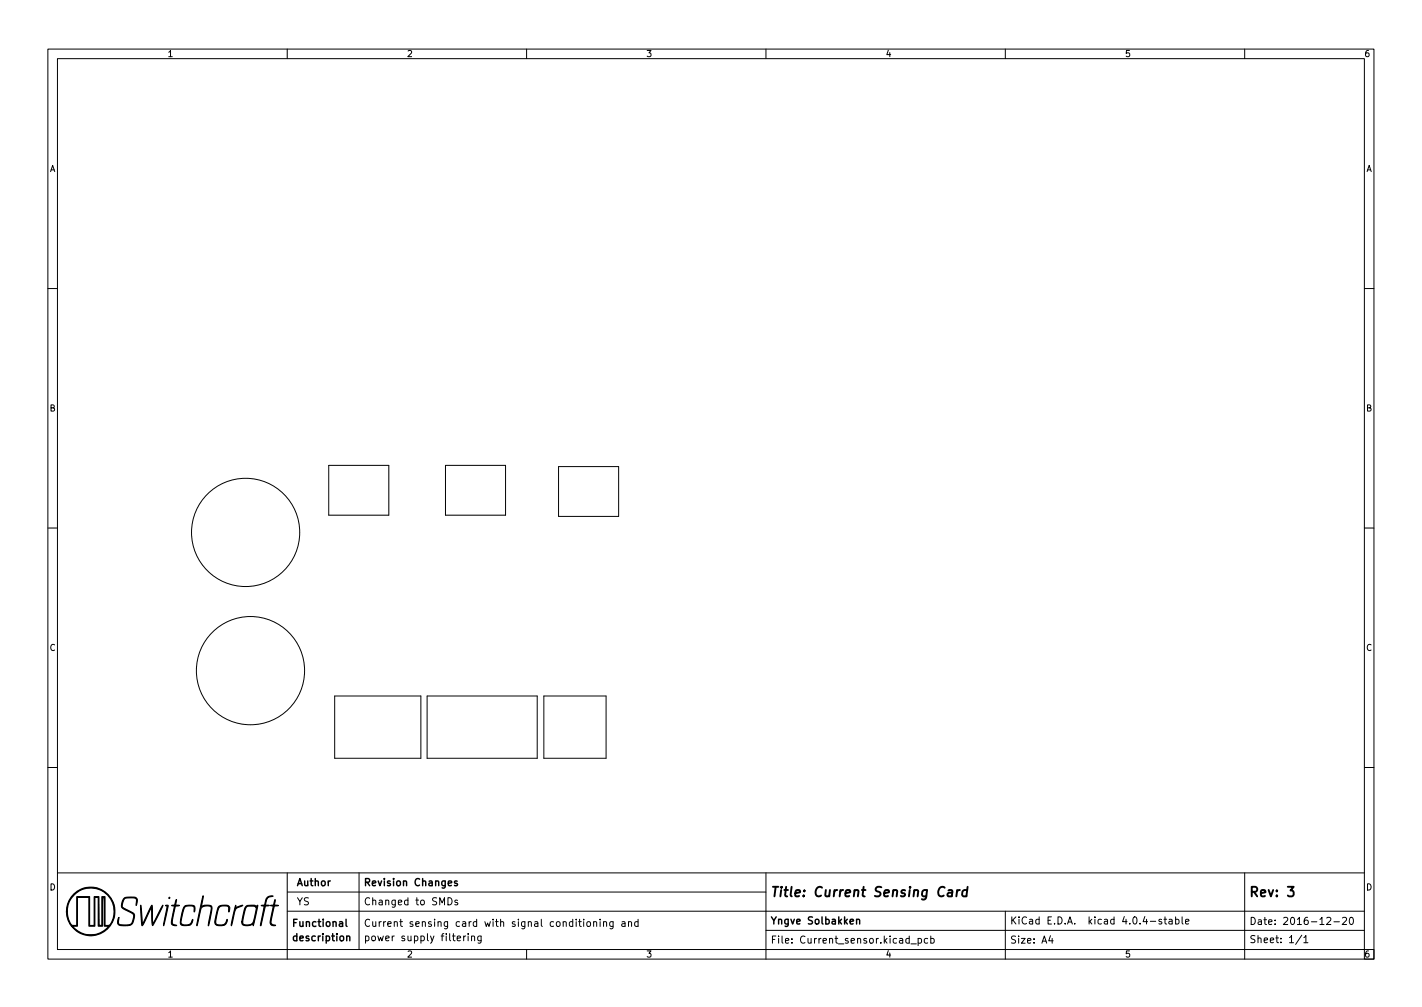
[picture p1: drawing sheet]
<svg xmlns="http://www.w3.org/2000/svg" width="297mm" height="210mm" viewBox="0 0 297 210" stroke-linecap="round" stroke-linejoin="round" font-family="sans-serif">
<defs><g id="words">
<g font-size="2.8">
<text x="161" y="187.3">Title: Current Sensing Card</text>
<text x="261" y="187.3">Rev: 3</text>
</g>
<g font-size="2.1">
<text x="62" y="185">Author</text>
<text x="76" y="185">Revision Changes</text>
<text x="62" y="189">YS</text>
<text x="76" y="189">Changed to SMDs</text>
<text x="61" y="196.5">description</text>
<text x="61" y="193.5">Functional</text>
<text x="76" y="193.5">Current sensing card with signal conditioning and</text>
<text x="76" y="196.5">power supply filtering</text>
<text x="161" y="197">File: Current_sensor.kicad_pcb</text>
<text x="161" y="193">Yngve Solbakken</text>
<text x="211" y="193">KiCad E.D.A. kicad 4.0.4-stable</text>
<text x="211" y="197">Size: A4</text>
<text x="261" y="193.1">Date: 2016-12-20</text>
<text x="261" y="196.9">Sheet: 1/1</text>
</g>
<g font-size="1.8">
<text x="35" y="11.9">1</text>
<text x="85" y="11.9">2</text>
<text x="135" y="11.9">3</text>
<text x="185" y="11.9">4</text>
<text x="235" y="11.9">5</text>
<text x="285" y="11.9">6</text>
<text x="10.3" y="35.9">A</text>
<text x="285.3" y="35.9">A</text>
<text x="10.3" y="85.9">B</text>
<text x="285.3" y="85.9">B</text>
<text x="10.3" y="135.9">C</text>
<text x="285.3" y="135.9">C</text>
<text x="10.3" y="185.9">D</text>
<text x="285.3" y="185.9">D</text>
<text x="35" y="199.9">1</text>
<text x="85" y="199.9">2</text>
<text x="135" y="199.9">3</text>
<text x="185" y="199.9">4</text>
<text x="235" y="199.9">5</text>
<text x="285" y="199.9">6</text>
</g>
</g></defs>
<g fill="none" stroke="#000" stroke-width=".21">
<path d="M10 10.2h277v190.1h-277zM12 12.2h273v186.1h-273zM60 10.2v2M110 10.2v2M160 10.2v2M210 10.2v2M260 10.2v2M10 60.2h2M285 60.2h2M68.7 97.2h12.5v10.4h-12.5zM93.1 97.2h12.5v10.4h-12.5zM116.7 97.4h12.5v10.4h-12.5z"/>
<path d="M10 110.2h2M285 110.2h2M69.9 145.3h18v13h-18zM89.2 145.3h23v13h-23zM113.6 145.3h13v13h-13zM10 160.2h2M285 160.2h2M12 182.3h273M60 182.3v18M60 190.3h225M60 186.3h100M75 182.3v16"/>
<path d="M93.6 187.4a.76 .76 0 0 1 .8 .8 .76 .76 0 0 1-.8 .7zM95.6 188l-.4-.1-.2 .2 .1 .3 .5 .1v.4h-.6M96.9 195.4v1M97.3 195.4l-.4 .3M97.8 194.9v.2M97.8 195.4v1M98.5 195.6l.2-.2 .4 .1v.9M98.5 195.4v1M100.5 195.4v1.2l-.3 .3h-.3M100.5 195.5l-.4-.1-.3 .3 .1 .7h.6M110 198.3v2M122.7 192.5l.4-.1 .3 .3v.4l-.3 .3h-.4l-.1-.3z"/>
<path d="M124 192.6l.2-.2 .4 .1v.9M124 192.4v1M125.4 191.9v.2M125.4 192.4v1M126.1 192.6l.2-.2 .3 .1 .1 .9M126.1 192.4v1M128.1 192.4v1.2l-.3 .3h-.4M128.1 192.5l-.5-.1-.2 .3 .1 .7h.6M129.9 192.5h.6l.1 .9M130.6 192.8l-.5 .1-.2 .2 .2 .3h.5M131.3 192.6l.2-.2 .4 .1v.9M131.3 192.4v1"/>
<path d="M133.3 192.5l-.4-.1-.3 .3 .1 .7h.6M133.3 191.9v1.5M160 182.3v18M160 194.3h125M190.3 197.1h1.1M191.8 196l.4-.1 .3 .3-.1 .7h-.6M191.8 195.9v1.5M193.8 196l-.4-.1-.3 .3 .1 .7h.6M194.4 196l.5-.1 .2 .3-.1 .7h-.6M194.4 195.4v1.5M210 190.3v10M219.4 195.4l-.3 1h.9"/>
<path d="M219.8 195.9v1M242.6 192l-.3-.1-.2 .2v.3l.5 .1v.4h-.5M243.1 191.9h.6M243.4 191.4v1.3l.3 .2M244.2 192h.6l.1 .9M244.9 192.3l-.5 .1-.3 .2 .3 .3h.5M245.6 192l.4-.1 .3 .3-.2 .7h-.5M245.6 191.4v1.5M246.9 191.4v1.3l.2 .2M247.6 192.4l.8-.1-.1-.3-.4-.1-.3 .2 .1 .8h.6M260 182.3v18M271.9 195.3l-1.3 1.9"/>
<path d="M272.4 195.8l.4-.5v1.5M272.4 196.8h.8M277.1 191.7l.6-.2 .3 .5-.9 1h.9M278.6 192.5h1.2M280.4 191.7l.6-.2 .3 .5-.9 1h.9M282.1 191.6l.1-.1a.8 .8 0 0 1 .5 .8 .8 .8 0 0 1-.5 .7 .99 .99 0 0 1-.1-1.4zM285 198.3h2v2h-2z"/>
<circle cx="51.3" cy="111.2" r="11.3"/>
<circle cx="52.3" cy="140" r="11.3"/>
</g>
<path d="M72.3 191.9v1.3l.2 .2M72.4 195.6l.2-.2 .4 .1 .1 .9M95.5 184l-.4-.1-.2 .2 .1 .3 .5 .1v.4h-.6M178.9 192.1l.2-.2 .4 .1 .1 .9M178.9 191.9v1" fill="none" stroke="#000" stroke-width=".3"/>
<path d="M198.1 185.9h.8l-.1 1.3M198.9 186.3l-.6 .1a.4 .4 0 0 0-.4 .3 .4 .4 0 0 0 .3 .5l.6-.1M199.9 185.8l-.1 1.4M200.5 185.8l-.4 .1-.2 .3M202 185.9a.66 .66 0 0 0-1 .3v.6l.1 .3h.8M202.1 185.2l-.2 2M269 185.2h1.2l-.6 .7a.54 .54 0 0 1 .6 .4v.5l-.2 .3-.7 .1-.3-.2" fill="none" stroke="#000" stroke-width=".4"/>
<g fill="#000" stroke="#000" stroke-width=".21">
<path d="M15.4 186.6a5.1 5.1 0 0 1 7.3 .3 5.1 5.1 0 0 1-.5 7.3 5.1 5.1 0 0 1-7.3-.8h.2a5 5 0 0 0 7.6 0h-.9v-5.3l-.2-.7-.2 .6v5.4h-.9v-6h-.7v6h-1.2v-6h-2.4v6h-1.3a4.8 4.8 0 0 1-1-3.1h.2a3.4 3.4 0 0 0 1 2.9h.9v-6h2.7v6h1v-6h1v6h.6v-6h.6v6h.5a.82 .82 0 0 0 .9-.7 4.9 4.9 0 0 0-3.2-7 4.9 4.9 0 0 0-6 4.8h-.2a5.1 5.1 0 0 1 1.5-3.7zM25.8 187.7a3 3 0 0 1 2.4-.4 .83 .83 0 0 1 .4 1.3l-.2 .5v-.4a.89 .89 0 0 0-.1-1.1l-.3-.1a2.45 2.45 0 0 0-2 .2l-.4 .9-.1 .7 1.6 .9a1.2 1.2 0 0 1 .9 1.9 1.36 1.36 0 0 1-1.8 1.2h-.4a.97 .97 0 0 1-1.1-.3 .97 .97 0 0 1 0-1.2l.2-.2-.1 1.2a3 3 0 0 0 2.7 0 2.94 2.94 0 0 0 .3-1.9l-2-1.1a1.42 1.42 0 0 1 0-2.1zM29.3 189l.5 3.9 1.9-3.9 .3 3.7 2-3.7-2.1 4.3-.2-.7-.1-3.1-1.6 3.4-.3 .4-.1-.1zM34.6 189.1l.5-.1a4 4 0 0 1-.4 2.3l-.5 2 .7-4zM35.3 187.3l.2 .1-.1 .2zM36.8 187.9h.1l-.2 1 .8 .2-.9 .1-.6 3.1a.8 .8 0 0 0 .9 .9 .78 .78 0 0 1-.8-.1 .78 .78 0 0 1-.3-.8l.6-3.1-.6-.1 .7-.1zM38.6 189.2a2.89 2.89 0 0 1 2 0l.1 .5-.1 .7-.1-1a1.34 1.34 0 0 0-2.2 .7l-.5 2.6a1.41 1.41 0 0 0 2.4-.7 1.1 1.1 0 0 1-1.3 1.3l-.9-.1-.3-.2a7.6 7.6 0 0 1 .9-3.8zM42.4 187.1l.1 .2-.4 1.9a1.92 1.92 0 0 1 2.2 .2l-.2 1.6-.6 2.3 .6-3.9a1.39 1.39 0 0 0-2.3 1l-.6 2.9v-.9zM45.7 189.3a1.69 1.69 0 0 1 2.3 .2l-.2 .9-.1-1a1.92 1.92 0 0 0-1.9 .1l-.1 .2a6.9 6.9 0 0 0-.5 3.2 1.42 1.42 0 0 0 2.2-1 1.2 1.2 0 0 1-1.6 1.4 .86 .86 0 0 1-.9-.4 .86 .86 0 0 1 0-.9l.5-2.2zM49.2 189l.1 .5 1.4-.5-.2 .2a1.66 1.66 0 0 0-1.6 1.8l-.6 2.3 .1-1zM51.4 189.2l.5-.2a1.89 1.89 0 0 1 1.7 .3l.2-.3-.9 4.3-.1-.4a1.85 1.85 0 0 1-2.2 0l-.1-.4h.2l.1 .4a1.43 1.43 0 0 0 1.5 .2 1.43 1.43 0 0 0 .8-1.3l.4-2.2-.1-.2a1.59 1.59 0 0 0-2 .2l-.7 2.9h-.2l.3-1.5a2.72 2.72 0 0 1 .6-1.8zM55.9 187.3l.3-.2h.9a1.49 1.49 0 0 0-1.6 1.6v.3h.8l-.1 .1a.64 .64 0 0 0-.7 .1 .64 .64 0 0 0-.2 .7l-.8 3.4 .7-4-.7-.2 .8-.1 .2-1.2z"/>
<path d="M57.4 187.8l-.1 1.1 .9 .2-.9 .1-.6 2.8a.78 .78 0 0 0 0 .9 .78 .78 0 0 0 .8 .3h.1a.8 .8 0 0 1-1-.1 .8 .8 0 0 1-.1-.9l.6-3-.6-.1 .6-.1z"/>
</g>
<use href="#words"/>
</svg>
